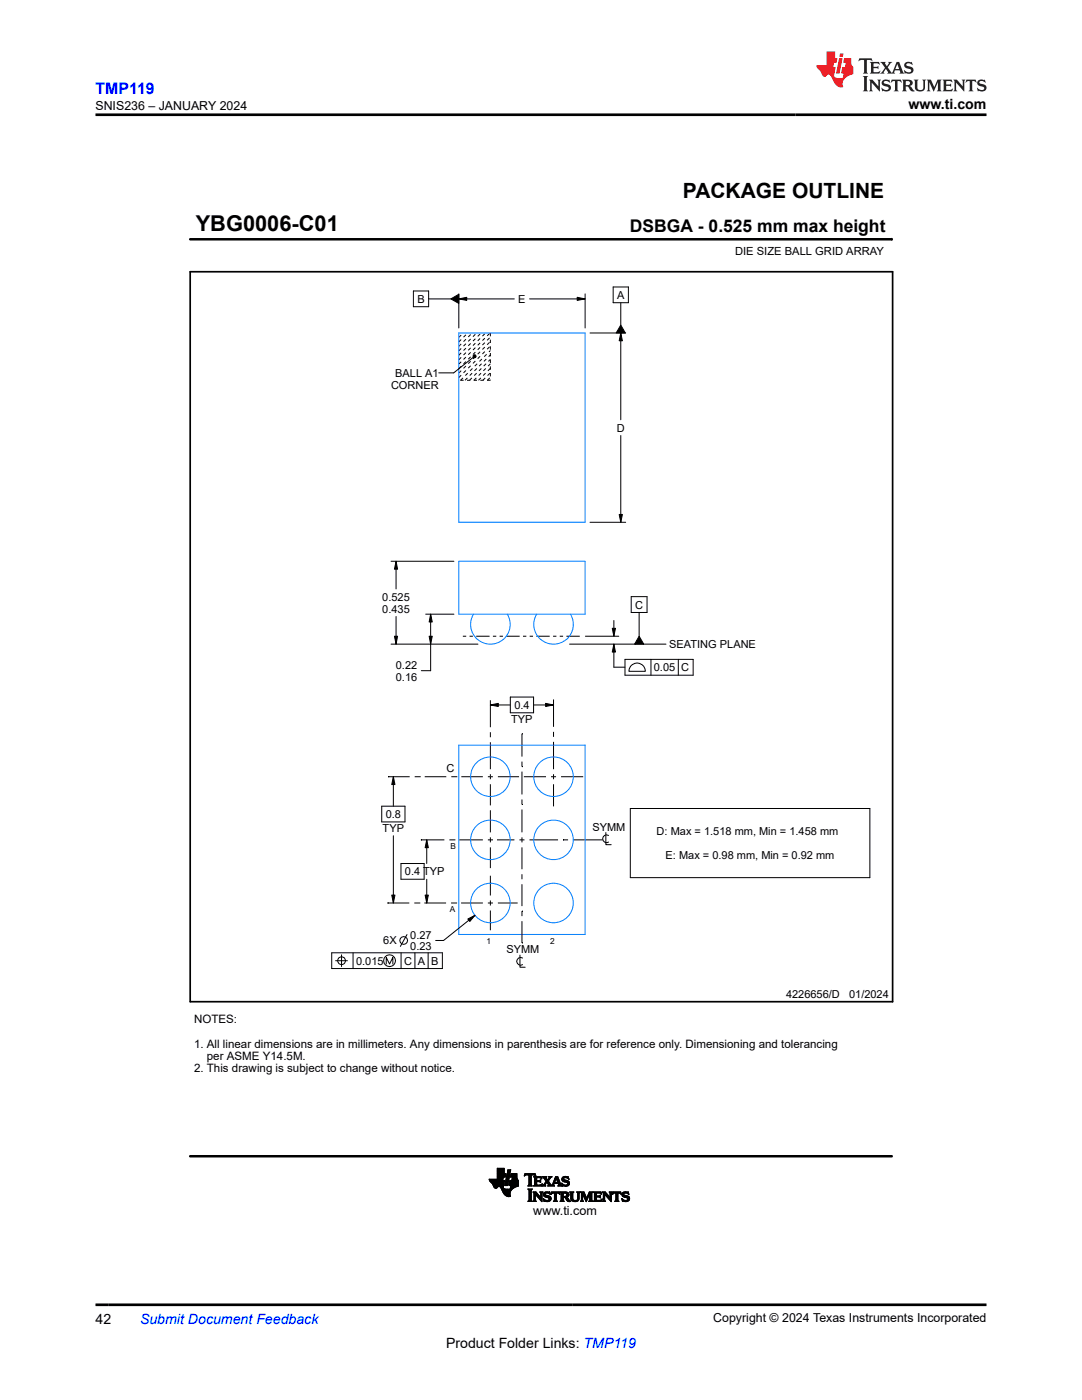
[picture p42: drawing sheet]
<svg xmlns="http://www.w3.org/2000/svg" width="216mm" height="279mm" viewBox="0 0 216 279" stroke-linecap="round" stroke-linejoin="round" font-family="sans-serif">
<defs><g id="words">
<text font-size="4.4" x="39.1" y="46.2">YBG0006-C01</text>
<text font-size="4.2" x="136.3" y="39.5">PACKAGE OUTLINE</text>
<text font-size="3.5" x="125.7" y="46.2">DSBGA - 0.525 mm max height</text>
<text font-size="3.2" fill="#00f" x="19" y="18.7">TMP119</text>
<g font-size="2.8">
<text x="181.3" y="21.8">www.ti.com</text>
<text x="19" y="264.2">42</text>
<text x="89" y="269">Product Folder Links: TMP119</text>
</g>
<text font-size="2.8" fill="#00f" x="27.9" y="264.2">Submit Document Feedback</text>
<g font-size="2.5">
<text x="19" y="21.9">SNIS236 – JANUARY 2024</text>
<text x="106.4" y="242.5">www.ti.com</text>
<text x="142.3" y="263.9">Copyright © 2024 Texas Instruments Incorporated</text>
</g>
<g font-size="2.3">
<text x="38.7" y="204.1">NOTES:</text>
<text x="38.7" y="209.1">1. All linear dimensions are in millimeters. Any dimensions in parenthesis are for reference only. Dimensioning and tolerancing</text>
<text x="38.7" y="214">2. This drawing is subject to change without notice.</text>
<text x="41.3" y="211.5">per ASME Y14.5M.</text>
</g>
<g font-size="2.2">
<text x="146.7" y="50.9">DIE SIZE BALL GRID ARRAY</text>
<text x="123.1" y="59.6">A</text>
<text x="83.3" y="60.4">B</text>
<text x="103.4" y="60.4">E</text>
<text x="78" y="77.6">CORNER</text>
<text x="78.9" y="75.2">BALL A1</text>
<text x="123.1" y="86.1">D</text>
<text x="76.3" y="119.9">0.525</text>
<text x="76.3" y="122.3">0.435</text>
<text x="126.7" y="121.4">C</text>
<text x="133.5" y="129.3">SEATING PLANE</text>
<text x="79" y="133.5">0.22</text>
<text x="79" y="135.8">0.16</text>
<text x="130.5" y="134">0.05 C</text>
<text x="102.6" y="141.5">0.4</text>
<text x="102" y="144.2">TYP</text>
<text x="89.1" y="154.1">C</text>
<text x="76.4" y="166">TYP</text>
<text x="77" y="163.2">0.8</text>
<text x="118.2" y="165.8">SYMM</text>
<text x="131" y="166.7">D: Max = 1.518 mm, Min = 1.458 mm</text>
<text x="132.8" y="171.4">E: Max = 0.98 mm, Min = 0.92 mm</text>
<text x="80.8" y="174.7">0.4 TYP</text>
<text x="76.5" y="188.5">6X</text>
<text x="81.9" y="187.3">0.27</text>
<text x="81.9" y="189.7">0.23</text>
<text x="101" y="190.3">SYMM</text>
<text x="71" y="192.5">0.015</text>
<text x="80.6" y="192.5">C</text>
<text x="83.4" y="192.5">A</text>
<text x="86" y="192.5">B</text>
<text x="156.8" y="199.1">4226656/D</text>
<text x="169.4" y="199.1">01/2024</text>
</g>
<g font-size="1.6">
<text x="89.9" y="169.5">B</text>
<text x="89.8" y="182">A</text>
<text x="97.1" y="188.4">1</text>
<text x="109.8" y="188.4">2</text>
</g>
<text font-size=".2" x="102.7" y="47.8">SCALE 13.000</text>
</g></defs>
<g fill="none" stroke="#000" stroke-width=".2">
<path d="M37.9 47.8h140.1M82.5 58.1h3v3.1h-3zM85.5 59.7h4.5M90 59.7l1.5-1v1.9zM91.5 59.7l1.6-.4v.7zM91.5 58.7v6.8M91.5 59.7h11.1M105.7 59.7h11.1M115.2 59.3l1.6 .4-1.6 .3zM116.8 58.7v6.8M122.4 57.3h3v3.1h-3zM178 47.6v.4"/>
<path d="M94.4 71l.2-.2 .3 .1 .1 .2-.1 .3h-.3l-.2-.2zM94.4 71.3l-3.9 3.1h-3M117.7 66.5h7.2M123.9 66.5l.3 1.5h-.6zM123.9 60.4v4.5M123.9 66.5v17.3M123.9 64.9l.9 1.6h-1.8zM123.9 86.9v17.3M78 112h12.6M79 112v5.5M79 112l.3 1.6h-.6zM117.7 104.2h7.2"/>
<path d="M123.6 102.7h.6l-.3 1.5zM126 119.1h3.1v3.1h-3.1zM78 128.6h17.4M78.7 127h.6l-.3 1.6zM79 123v5.6M84.9 122.6h5.7M85.6 127h.6l-.3 1.6zM85.9 122.6v11.3h-1.8M85.9 122.6l.3 1.5h-.6zM97.8 139.8v5.3M101.8 139.1h4.7v3.2h-4.7zM110.4 139.6v5.5"/>
<path d="M113.7 128.6h19.2M116.8 127h6.7M122.2 125.4h.6l-.3 1.6zM122.5 128.6l.3 1.5h-.6zM122.5 128.6v4.6h2.2M122.5 123.8v3.2M124.7 131.6h13.6v3.2h-13.6zM125.8 133a1.65 1.65 0 0 1 1.8-.6 1.65 1.65 0 0 1 1.2 1.6h-3.3zM127.5 122.2v4.8M127.5 127l1 1.6h-1.9zM129.9 131.6v3.2M135.4 131.6v3.2"/>
<path d="M77.4 155h.1M77.4 155h4.3M78.5 155v5.9M78.5 155l.3 1.6h-.6zM82.7 155h1M83.7 155h.1M84.7 155h4.3M90 155h1M91 155h.1M92 155h4.3M97.3 155h1M97.8 140.7l1.6-.3v.6z"/>
<path d="M97.8 146.1v1M97.8 148.1v5.4M97.8 154.5v1M97.8 156.5v4.2M97.8 140.7h4M99.3 155h4.3M104.1 153h.1M104.1 146.4h.1M104.1 146.4v4.6M104.1 152v1M104.1 154v4.6M104.1 159.6v1"/>
<path d="M104.5 155h4.4M106.5 140.7h3.9M108.9 140.4l1.5 .3-1.5 .3zM109.9 155h1M110.4 146.1v1M110.4 148.1v5.4M110.4 154.5v1M110.4 156.5v4.4M111.9 155h4.5M76.2 160.9h4.6v3.1h-4.6zM78.2 178.6h.6l-.3 1.6zM78.5 166.8v13.4"/>
<path d="M80 172.3h4.6v3.2h-4.6zM84 167.6h.1M84 167.6h4.7M84.8 178.6h.7l-.4 1.6zM85.1 167.6v4.7M85.1 175.5v4.7M85.1 167.6l.4 1.6h-.7zM89.7 167.6h1M90.7 167.6h.1M91.7 167.6h4.6M97.3 167.6h1.1M97.8 161.7v4.4"/>
<path d="M97.8 167.1v1M97.8 169.1v4.2M97.8 174.8v3.9M97.8 179.7v1M99.2 167.6h3.4M103.6 167.6h1M104.1 160.6h.1M104.1 161.6v4.5M104.1 167.1v1M104.1 169.1v4.4M104.1 174.5v1M104.1 176.5v4.3"/>
<path d="M105.6 167.6h5.7M112.3 167.6h.1M112.3 167.6h1M114.4 167.6h5.7M120.1 167.6h.1M120.9 166.2v2.4h1.1M121.4 166.7a.77 .77 0 0 0-1.1 .7 .77 .77 0 0 0 1.1 .7M125.8 161.4h47.8v13.8h-47.8zM66.2 190.2h22.1v3.1h-22.1zM67 191.7h2.3M68.1 190.6v2.3M70.4 190.2v3.1"/>
<path d="M77.1 192.4v-1.3l.6 1.3 .7-1.3v1.3M77.3 180.2h.1M77.3 180.2h4.4M80 190.2v3.1M81.2 186.5l-1.3 2.4M82.7 180.2h1M82.8 190.2v3.1M83.7 180.2h.1M84.7 180.2h4.3M85.4 190.2v3.1M90 180.2h1M91 180.2h.1"/>
<path d="M92 180.2h4.3M93.3 183.4l1.5-.7-1.1 1.2zM94.8 182.7l-6.3 5h-1.6M97.3 180.2h1M97.8 181.7v4M99.3 180.2h4M103.7 190.6v2.4h1.1M104.1 181.8h.1M104.1 188.2h.1M104.1 181.8v1M104.1 183.8v4.4M104.3 191.2a.77 .77 0 0 0-1.2 .7 .77 .77 0 0 0 1.2 .6"/>
<path d="M97.6 235.4h2.7M97.6 235.5h2.7M97.7 235.6h2.6M97.7 235.6h3M97.7 235.7h3M97.8 235.8h2.8M97.9 235.9h2.7M98 236h2.6M98.1 236.1h2.5M98.2 236.2h2.4M98.2 236.3h2.3M98.3 236.3h2.2"/>
<path d="M98.3 236.4h2.2M98.4 236.4h2.1M98.4 236.5h2.1M98.4 236.6h2.1M98.5 236.7h2M98.5 236.8h1.9M98.5 236.8h.9M98.5 236.9h.8M98.6 236.9h.7M98.6 237h.6M98.7 237.1h.4M98.8 237.1h.2"/>
<path d="M99.2 235.3h1.1M99.2 235.2h1.2M99.2 235.1h1.2M99.2 235h1.2M99.2 234.2h1.7l-.1 .7h-1.6M99.2 234.9h1.6M99.2 234.8h1.6M99.2 234.7h1.7M99.2 234.6h1.7M99.2 234.5h1.7M99.2 234.4h1.7M99.2 234.3h1.7"/>
<path d="M99.2 234.1h1.4M99.2 234h1.4M99.2 233.9h1.4M99.2 233.8h1.4M99.2 233.7h1.4M99.2 233.6h1.4M99.2 233.5h1.4M99.2 233.4h1.4M99.2 233.3h1.4M99.2 233.2h1.4M99.7 236.8h.7M99.8 236.9h.6"/>
<path d="M99.9 237h.5M99.9 237.1h.5M100 237.1h.5M100 237.2h.5M100 237.3h.6M100.1 237.3h.9M100.1 237.4h2M100.2 237.5h1.8M100.2 237.6h1.8M100.2 237.6h1.7M100.2 237.7h1.7M100.3 237.8h1.6"/>
<path d="M100.3 237.8h1.5M100.3 235.4l-2.7-.1 1 1.7 .4 .2 .4-.4h.3l1.1 1.7 .6 .3 .5-.1M100.3 237.9h1.5M100.4 237.9h1.4M100.4 238h1.4M100.4 234.9l-.1 .7h.4l-.2 1M100.4 238.1h1.4M100.5 238.1h1.3M100.5 236.6l-.1 .5 .2 .2h1.6M100.5 238.2h1.2M100.6 238.3h1.2M100.6 234.2v-1h-1.4v2.1"/>
<path d="M100.7 238.4h1.1M100.7 236.6h.6M100.7 236.5h.6M100.8 236.4h.5M100.8 238.5h1M100.8 236.3h.5M100.8 236.2h.6M100.8 236.1h.6M100.8 236h.6M100.9 238.6h.9M100.9 235.9h.5M100.9 235.8h.5"/>
<path d="M100.9 235.7h.6M100.9 235.6h.6M100.9 235.5h.6M101 235.4h.5M101 235.3h.5M101 235.2h.6M101 235.1h.6M101 238.7h.8M101 235h.6M101.1 234.9h.5M101.1 234.8h.5M101.1 234.7h.6"/>
<path d="M101.1 234.6h.6M101.1 234.5h.6M101.2 234.4h.5M101.2 238.8h.6M101.2 234.3h.5M101.2 234.2h.5l-.4 2.4h-.6zM101.2 233.9h.6M101.3 233.9h.5M101.3 233.8h.5M101.3 233.7h.5M101.3 233.6h.6M101.3 233.5h.6l-.1 .5h-.6z"/>
<path d="M101.3 233.5h.6M101.5 238.8h.1M101.5 236.5h1.9M101.5 236.4h1.9M101.6 236.3v.3h.3l-.1 .7M101.6 236.6h1.8M101.6 236.4h1.8M101.6 236.3h1.8M101.6 236.2h1.8M101.6 236.1h1.8M101.6 236h1.8M101.6 235.9h1.8"/>
<path d="M101.7 235.9h1.7M101.7 235.8h1.7M101.7 235.7h1.7M101.7 235.6h1.7M101.7 238.2l.2 .5M101.8 237.3h.5M101.8 237.2h.6M101.8 237.1h.7M101.8 237h.9M101.8 236.9h1M101.9 236.9h1M101.9 234.9h1.2"/>
<path d="M101.9 234.8h1.2M101.9 236.8h1.2M101.9 236.8h1.4M101.9 236.7h1.5M101.9 234.7h1.2M101.9 234.6h1.2M101.9 236.6h1.5M101.9 234.5h1.2M101.9 234.4h1.2M102 234.4h1.1M102 234.3h1.1M102 234.2h1.1v.7h-1.3z"/>
<path d="M102.1 235.6h1.3M102.1 235.5h1.2M102.1 235.4h1.2M102.2 235.4h1M102.2 235.3h1M102.2 235.2h1M102.2 235.1h.9M102.2 234.9l-.1 .7h-.4l-.1 .7M102.2 235h.9M102.4 237.2l-.5 .5-.1 .5M103.1 234.9l.3 .7v1.1M103.5 236.7l-1.1 .5"/>
<path d="M104.6 234.7l.4-.2h.5v1.9M104.6 234.7l.1-.5h2.1l.1 .5-.4-.2-.5 .1v1.8M104.6 234.6h.1M104.6 234.5h.2M104.7 234.5h2.1M104.7 234.4h2.1M104.7 234.3h2.1M105.3 239.8h.9M105.3 236.7h.9M105.4 237.4h.8M105.5 239.7h.6M105.5 236.6h.5"/>
<path d="M105.5 237.5h.5M105.5 236.5h.5M105.5 234.5h.5M105.5 236.4l-.2 .3M105.5 239.6h.5M105.5 236.4h.5M105.5 236.3h.5M105.5 236.2h.5M105.5 236.1h.5M105.5 236h.5M105.5 235.9h.5M105.5 235.8h.5"/>
<path d="M105.5 235.7h.5M105.5 235.6h.5M105.5 235.5h.5M105.5 235.4h.5M105.5 235.3h.5M105.5 235.2h.5M105.5 235.1h.5M105.5 235h.5M105.5 234.9h.5M105.5 234.8h.5M105.5 234.7h.5M105.5 234.6h.5"/>
<path d="M105.6 239.5l-.3 .3h.9l-.2-.3M105.6 239.5v-2l-.3-.2h.9l-.2 .2v2M105.6 239.5h.4M105.6 239.4h.4M105.6 239.3h.4M105.6 239.2h.4M105.6 239.1h.4M105.6 239h.4M105.6 238.9h.4M105.6 238.8h.4M105.6 238.7h.4M105.6 238.6h.4"/>
<path d="M105.6 238.5h.4M105.6 238.4h.4M105.6 238.3h.4M105.6 238.2h.4M105.6 238.1h.4M105.6 238h.4M105.6 237.9h.4M105.6 237.8h.4M105.6 237.7h.4M105.6 237.6h.4M105.6 237.5h.4M106 236.4l.2 .3"/>
<path d="M106.4 239.8h.6M106.4 237.9h.5M106.4 238h.6M106.5 236.7h1.6M106.5 239.7h.4M106.5 238.1h.6M106.5 239.5l-.1 .3h.6l-.2-.3M106.5 239.6h.3M106.5 239.5h.3M106.5 239.4h.3M106.5 239.3h.3M106.5 239.2h.3"/>
<path d="M106.5 239.1h.3M106.5 239h.3M106.5 238.9h.3M106.5 238.8h.3M106.5 238.7h.3M106.5 238.6h.3M106.5 238.5h.3M106.5 238.4h.3M106.5 238.3h.8M106.5 238.3h.7M106.5 238.2h.7M106.5 234.9h1.5"/>
<path d="M106.6 236.6h1.5M106.6 235h1.4M106.7 236.4l-.2 .3M106.7 235.6h1l.2-.1v.5l-.2-.2-1 .1M106.7 236.5h.4M106.7 236.4h.4M106.7 236.3h.4M106.7 236.2h.4M106.7 236.1h.4M106.7 236h.4M106.7 235.8h1.2M106.7 235.7h1.2"/>
<path d="M106.7 235.5h.4M106.7 235.4h.4M106.7 235.3h.4M106.7 235.2h.4M106.7 235.1h.4M106.7 234.5h.2M106.8 238.4h.1M106.8 238.4l1.4 1.4-.1-1.7 .2-.2h-.6l.2 .3v.8M106.8 234.6h.1M106.8 238.4v1.1M106.9 238.4h.5M106.9 238.5h.6"/>
<path d="M107 238.6h.6M107.1 235.2l.1-.2h.5l.4 .3M107.1 235.8v.7h.8l.3-.3-.1 .5h-1.6M107.1 235.2v.4M107.1 238.7h.5M107.2 238.8h.5M107.2 238.9h.6M107.3 239h.9M107.4 239h.8M107.5 239.1h.7M107.6 239.2h.6M107.6 239.3h.6"/>
<path d="M107.7 235.6h.2M107.7 239.4h.5M107.7 237.9h.6M107.7 235.9h.2M107.8 239.5h.4M107.8 236.5h.3M107.8 235.5h.1M107.8 236h.1M107.8 235.1h.3M107.8 238h.4M107.9 239.6h.3M107.9 239l-1-1.1h-.5l.2 .2-.1 1.4"/>
<path d="M107.9 239h.1M107.9 238.1h.3M107.9 238.9h.3M107.9 238.8h.3M107.9 238.7h.3M107.9 238.6h.3M107.9 238.5h.3M107.9 238.4h.3M107.9 238.3h.3M107.9 238.2h.3M108 239.7h.2M108 235.2h.1"/>
<path d="M108 236.4h.2M108 239.8h.2M108.1 235.3h.1M108.1 235.3l-.1-.5h-1.5l.2 .2v1.4M108.1 236.3h.1M108.2 236.7h.7M108.3 234.9h.7M108.4 236.6h.4M108.4 239.3h.2M108.4 235h.6M108.4 238.4l.2 .4 .9 .3 .1 .2M108.4 239.4h.3"/>
<path d="M108.4 238.4h.4M108.5 238.5h.4M108.5 238.3h.3M108.5 236.5h.3M108.5 239.5h.3M108.5 238.6h.8M108.5 235.1h.5M108.5 239.6h.6M108.5 238.2h.4M108.5 239.7h1.3M108.5 238.7h1.1M108.5 239.8h.2"/>
<path d="M108.5 236.4h.3M108.5 235.2h.5M108.6 238.1h1.2M108.6 238.8h1.2M108.6 236.3h.3M108.6 235.3h.5M108.7 238h1M108.7 236.2h.2M108.7 235.3h.5M108.7 236.1h.3M108.7 238.9h1.2M108.7 235.4h.5"/>
<path d="M108.8 236h.2M108.8 238.3l.1 .2 .9 .3 .2 .4M108.8 238.3l.1-.2h.4l.5 .3M108.8 235.5h.8M108.8 239.8h.8M108.8 237.9h.6M108.8 236h.8M108.9 235.6h.6M108.9 235.9h.6M108.9 235.7h.5M109 235.8l-.5 .6-.3 .3M109 235.8h.5"/>
<path d="M109 239h.9M109.2 236h.5M109.2 236.1h.5M109.3 239.6h.6M109.3 236.2h.5M109.3 236.7h1.3M109.3 236.7l.2-.2-.4-.6-.3 .6 .1 .2M109.4 236.3h.4M109.4 235.4h.2M109.4 239h.6M109.4 235.7l.8-.9h-.7l.1 .2-.3 .5-.3-.5 .1-.2h-.9l.8 1M109.4 236.4h.5"/>
<path d="M109.4 235.3h.3M109.4 235.7l.5 .7M109.5 238.2h.3M109.5 236.6h.6M109.5 236.5h.5M109.5 235.3h.2M109.5 239.5h.4M109.5 239.1h.5M109.5 235.2h.3M109.6 234.9h.5M109.6 239.4h.4M109.6 235.1h.3"/>
<path d="M109.6 239.3h.4M109.6 239.2h.4M109.6 238.3h.2M109.6 237.9h.1M109.6 235h.3M109.7 238.3h.1M109.8 238.4l-.1-.5h-.8l-.4 .2-.1 .3M109.9 236.4l.2 .2 .1-.1 .7-1.7h.4l.6 1.7 .2 .2M109.9 238.3h.1M109.9 238.4l.2-.5h1.5l.2 .5M110 239.2l-.2 .5-.6 .1h-.6l-.2-.6 .7 .4 .4-.1 .1-.2M110 238.3h.1"/>
<path d="M110 238.2h.2M110 238.1h1.7M110.1 238h1.5M110.1 237.9h1.5M110.1 236.6h.4M110.2 236.5h.3M110.3 236.4h.2M110.3 236.3h.2M110.3 236.2h1.5M110.4 236.1h1.4M110.4 236h1.4M110.4 236h1.3"/>
<path d="M110.4 239.8h.8M110.5 235.9h.2M110.5 235.8h.3M110.5 236.4v.2l.1 .1M110.5 235.7h.3M110.6 235.6h.2M110.6 239.7h.5M110.6 235.5h.3M110.6 236.2l-.1 .2M110.6 238.2v-.1h-.3l-.4 .3M110.6 239.6h.4M110.6 239.5h.4"/>
<path d="M110.6 239.4h.4M110.6 239.3h.4M110.6 239.2h.4M110.6 239.1h.4M110.6 239h.4M110.6 238.9h.4M110.6 238.8h.4M110.6 238.7h.4M110.6 238.6h.4M110.6 238.5h.4M110.6 238.4h.4M110.6 238.3h.4"/>
<path d="M110.6 238.2h.4M110.6 235.4h.3M110.6 238.2v1.3M110.6 239.5l-.2 .3h.8l-.2-.3M110.7 235.3h.2M110.7 236l.3-.9 .3 .9M110.7 235.3h.3M110.7 235.2h.7M110.8 235.1h.6M110.8 235h.6M110.8 234.9h.5M111 238.2l.1-.1h.3l.4 .3"/>
<path d="M111 235.3h.5M111 238.2v1.3M111.1 235.3h.4M111.1 235.4h.4M111.1 235.5h.5M111.2 235.6h.4M111.2 235.7h.4M111.2 235.8h.5M111.3 235.9h.4M111.3 236.7h.8M111.4 236.2l.1 .2M111.4 236.3h.5"/>
<path d="M111.5 236.4l-.2 .3M111.5 236.4h.4M111.5 238.2h.2M111.5 236.6h.5M111.5 236.5h.4M111.6 238.3h.1M111.7 238.3h.1M111.8 239.8h.8M111.8 237.9h1.2M111.9 238h1.4M111.9 239.7h.5M112 239.6h.4"/>
<path d="M112 238.1h1.4M112 239.5h.4M112 239.4h.4M112 239.3h.4M112 239.2h.4M112 239.1h.4M112 239h.4M112 239h1.1M112 238.9h1.2M112 238.8h1.4M112 238.7h.4M112 238.6h.4"/>
<path d="M112 238.5h.4M112 238.4h.4M112 238.3h.4M112 238.2h.4M112 239.5l-.2 .3h.8l-.2-.3M112.1 236.2l.7 .3h.4l.1-.3M112.1 236.2l.1 .5 .6 .1 .6-.2 .2-.4M112.1 236.2h.1M112.1 236.1h.1M112.1 236.3h.2M112.1 235.4h.5M112.1 235.3h.4"/>
<path d="M112.1 235.4l.2 .4 .8 .2 .2 .2M112.1 236.4h.3M112.1 235.5h.7M112.2 236.5h.4M112.2 235.2h.3M112.2 236.6h1.3M112.2 235.6h1M112.2 236.7h.1M112.2 235.1h.4M112.2 235.7h1.2M112.3 235h1.1M112.4 235.8h1.1"/>
<path d="M112.4 234.9h1M112.4 238.3v.5M112.4 238.3v-.2h.5l.2 .3M112.4 236.7h.9M112.5 235.3l.1 .2 .9 .2 .1 .5M112.5 235.3l.1-.2 .4-.1 .5 .3M112.6 235.9h1M112.6 234.8h.4M112.8 236.8h.2M112.8 239h.5M112.9 239.1h.4M112.9 239.2h.5"/>
<path d="M113 239.3h.5M113 238.2h.5M113 236h.6M113 238.7h.5M113 239.4l.4 .4h.5M113 239.4h.5M113 239.4l-.2-.4h-.4v.5M113 238.9l.4 .3M113 238.9h.1M113 239.5h.6M113.1 238.6h.4M113.1 238.3h.4"/>
<path d="M113.1 238.5h.4M113.1 236.5h.4M113.1 235.1h.4M113.1 239.6h.5M113.1 238.4h.4M113.1 238.4l-.1 .3-.3 .1M113.2 239.7h.5M113.2 236h.4M113.2 236.4h.4M113.3 236.3h.3M113.3 236.1h.3M113.3 235.2h.2"/>
<path d="M113.3 236.2h.3M113.3 239.8h.6M113.4 235.3h.1M113.4 239.2l.5 .6M113.5 235.3h.1M113.5 235.3l-.1-.5h-.7l-.4 .1-.2 .5M113.5 238.4l-.1 .3-.4 .2M113.5 238.4l-.1-.3-.3-.2h-1.3l.2 .2v1.4M113.7 237.9h.8M113.8 238h.6M113.9 238.1h.4M113.9 239.2h.4"/>
<path d="M113.9 239.1h.4M113.9 239h.4M113.9 238.9h.4M113.9 238.8h.4M113.9 238.7h.4M113.9 238.6h.4M113.9 238.5h.4M113.9 238.4h.4M113.9 238.3h.4M113.9 238.2h.4M113.9 239.3h.4M113.9 239.4h.5"/>
<path d="M114 239.5h.4M114 239.6h.7M114.1 239.7h1.3M114.3 239.1v-1l.2-.2h-.8l.2 .2v1.1M114.3 239.8h.9M115 239.6h.4M115.1 237.9h.6M115.2 239.5h.3M115.2 238h.4M115.2 239.4h.3M115.3 239.3h.2M115.3 238.1h.3"/>
<path d="M115.3 239.1l-.2 .4-.3 .1-.3-.1-.2-.4M115.3 239.1v-1l-.2-.2h.6l-.2 .2 .1 1M115.3 239.2h.3M115.3 239.1h.3M115.3 239h.3M115.3 238.9h.3M115.3 238.8h.3M115.3 238.7h.3M115.3 238.6h.3M115.3 238.5h.3M115.3 238.4h.3M115.3 238.3h.3"/>
<path d="M115.3 238.2h.3M115.6 239.1l-.2 .5-.5 .2-.7-.1-.3-.5M115.8 239.8h.6M115.8 237.9h.7M116 239.7h.3M116 238h.6M116 239.5v-1.4l-.2-.2h.7l.6 1.2 .5-1.2h.7l-.2 .2v1.4M116 239.6h.3M116 239.5h.3M116 239.4h.3M116 239.3h.3M116 239.2h.3"/>
<path d="M116 239.1h.3M116 239h.3M116 238.9h.3M116 238.8h.3M116 238.7h.3M116 238.6h.3M116 238.5h.3M116 238.4h.3M116 238.3h.7M116 238.2h.7M116 238.1h.6M116 239.5l-.2 .3h.6l-.1-.3"/>
<path d="M116.3 239.5v-1.2l.7 1.5 .7-1.5v1.2M116.3 238.4h.5M116.4 238.5h.4M116.4 238.6h.4M116.5 238.7h.4M116.5 238.8h.4M116.5 238.9h.5M116.6 239h.4M116.6 239.1h.7M116.7 239.2h.6M116.7 239.3h.5M116.8 239.4h.4"/>
<path d="M116.8 239.5h.4M116.8 239.6h.3M116.9 239.7h.2M116.9 239.8h.1M117.1 239h.2M117.1 239h.3M117.2 238.9h.2M117.2 238.8h.3M117.3 238.7h.2M117.3 238.6h.2M117.3 238.5h.3M117.4 238.4h.2"/>
<path d="M117.4 238.3h.7M117.5 238.2h.6M117.5 239.8h.8M117.5 238.1h.6M117.6 238h.6M117.6 237.9h.7M117.6 239.7h.5M117.7 239.6h.4M117.7 239.5l-.2 .3h.8l-.2-.3M117.7 239.5h.4M117.7 239.4h.4M117.7 239.3h.4"/>
<path d="M117.7 239.2h.4M117.7 239.1h.4M117.7 239h.4M117.7 238.9h.4M117.7 238.8h.4M117.7 238.7h.4M117.7 238.6h.4M117.7 238.5h.4M117.7 238.4h.4M118.4 239.8h1.6M118.4 237.9h1.5M118.5 238h1.5"/>
<path d="M118.6 239.7h1.4M118.6 239.6h1.5M118.6 238.1h1.4M118.6 239.5h.4M118.6 239.4h.4M118.6 239.3h.4M118.6 239.2h.4M118.6 239.1h.4M118.6 239h.4M118.6 238.9h1.2M118.6 238.8h1.2M118.6 238.7h1.2"/>
<path d="M118.6 238.6h.4M118.6 238.5h.4M118.6 238.4h.4M118.6 238.3h.4M118.6 238.2h.4M119 238.2l.1-.1h.5l.4 .2M119 238.2v.5M119.5 238.7l.3-.2v.5l-.2-.1h-.6v.6l.7 .1 .4-.3M119.7 239h.1M119.7 238.6h.1M119.8 238.2h.2M119.9 239.5h.2"/>
<path d="M119.9 238.3h.2M120 238.3l-.1-.4h-1.5l.2 .2v1.4M120 238.3h.1M120 239.4h.1M120.1 239.3h.1M120.1 239.3l-.1 .5h-1.6l.2-.3M120.2 239.8h.6M120.2 237.9h.6M120.3 238h.6M120.3 239.7h.4M120.4 238.1h.5M120.4 239.5l-.2 .3h.6l-.1-.3"/>
<path d="M120.4 239.6h.3M120.4 239.5h.3M120.4 239.4h.3M120.4 239.3h.3M120.4 239.2h.3M120.4 239.1h.3M120.4 239h.3M120.4 238.9h.3M120.4 238.8h.3M120.4 238.7h.3M120.4 238.6h.3M120.4 238.5h.3"/>
<path d="M120.4 238.4h.3M120.4 238.3h.8M120.4 238.3h.7M120.4 238.2h.6M120.7 238.4h.1M120.7 238.4l1.3 1.4v-1.7l.2-.2h-.6l.1 .2v.9M120.7 238.4v1.1M120.7 238.4h.6M120.8 238.5h.5M120.9 238.6h.5M120.9 238.7h.6M121 238.8h.6"/>
<path d="M121.1 238.9h.5M121.2 239h.8M121.3 239h.7M121.3 239.1h.7M121.4 239.2h.6M121.5 239.3h.5M121.6 239.4h.4M121.6 237.9h.6M121.6 239.5h.4M121.7 238h.4M121.7 239.6h.3M121.7 239h.1"/>
<path d="M121.7 239l-.9-1.1h-.6l.2 .2v1.4M121.7 238.9h.3M121.7 238.8h.3M121.7 238.7h.3M121.7 238.6h.3M121.7 238.5h.3M121.7 238.4h.3M121.7 238.3h.3M121.7 238.2h.3M121.7 238.1h.3M121.8 239.7h.2M121.9 239.8h.1"/>
<path d="M122.2 238.4l.1-.5h1.6l.1 .5M122.2 238.3h.1M122.2 238.3h.2M122.3 238.2h.2M122.3 238.1h1.6M122.3 238h1.6M122.3 237.9h1.6M122.7 239.8h.8M122.8 239.7h.5M122.9 239.6h.4M122.9 238.2h.4M122.9 239.5l-.2 .3h.8l-.2-.3"/>
<path d="M122.9 238.2l-.1-.1h-.3l-.3 .3M122.9 239.5h.4M122.9 239.4h.4M122.9 239.3h.4M122.9 239.2h.4M122.9 239.1h.4M122.9 239h.4M122.9 238.9h.4M122.9 238.8h.4M122.9 238.7h.4M122.9 238.6h.4M122.9 238.5h.4"/>
<path d="M122.9 238.4h.4M122.9 238.3h.4M122.9 238.2v1.3M123.3 238.2v1.3M123.3 238.2l.1-.1h.3l.3 .3M123.7 238.2h.2M123.8 238.3h.2M123.9 238.3h.1M124.1 239.3h.1M124.1 238.4l.2 .4 .8 .2 .2 .3M124.1 239.4h.2M124.1 238.5h.5"/>
<path d="M124.1 238.4h.4M124.1 238.3h.4M124.1 239.5h.4M124.1 238.6h.8M124.2 239.6h.6M124.2 239.7h1.2M124.2 238.7h1.1M124.2 238.2h.3M124.2 239.8h.1M124.2 238.1h1.2M124.3 238.8h1.1M124.3 238h1.1"/>
<path d="M124.4 238.9h1.1M124.5 238.3l.1 .2 .9 .3 .1 .4M124.5 238.3l.1-.2h.4l.5 .3M124.5 239.8h.8M124.5 237.9h.6M124.7 239h.9M125 239.6h.5M125 239h.6M125.1 238.2h.4M125.2 239.5h.4M125.2 239.1h.4M125.3 239.4h.3"/>
<path d="M125.3 239.3h.3M125.3 239.2h.3M125.3 237.9h.1M125.3 238.3h.2M125.4 238.3h.1M125.5 238.4l-.1-.5h-.8l-.4 .2-.1 .3M125.6 239.2l-.2 .5-.5 .1h-.7l-.1-.6 .6 .4 .5-.1 .1-.2"/>
<circle cx="68.2" cy="191.7" r=".79"/>
<circle cx="77.7" cy="191.7" r="1.17"/>
<circle cx="80.5" cy="187.7" r=".77"/>
</g>
<g fill="#000">
<path d="M90 59.7l1.5-1v1.9zM91.5 59.7l1.6-.4v.7zM115.2 59.3l1.6 .4-1.6 .3zM94.4 71l.2-.2 .3 .1 .1 .2-.1 .3h-.3l-.2-.2zM123.9 66.5l.3 1.5h-.6zM123.9 64.9l.9 1.6h-1.8zM79 112l.3 1.6h-.6zM123.6 102.7h.6l-.3 1.5zM78.7 127h.6l-.3 1.6zM85.9 122.6l.3 1.5h-.6zM85.6 127h.6l-.3 1.6zM122.2 125.4h.6l-.3 1.6z"/>
<path d="M122.5 128.6l.3 1.5h-.6zM127.5 127l1 1.6h-1.9zM78.5 155l.3 1.6h-.6zM97.8 140.7l1.6-.3v.6zM108.9 140.4l1.5 .3-1.5 .3zM85.1 167.6l.4 1.6h-.7zM78.2 178.6h.6l-.3 1.6zM84.8 178.6h.7l-.4 1.6zM93.3 183.4l1.5-.7-1.1 1.2z"/>
</g>
<path d="M37.9 54.2h140.2v145.7h-140.2z" fill="none" stroke="#000" stroke-width=".34"/>
<path d="M37.9 47.8h140.1M37.9 230.8h140.1" fill="none" stroke="#000" stroke-width=".5"/>
<g fill="none" stroke="#000" stroke-width=".2" stroke-dasharray=".7 .7" stroke-linecap="butt">
<path d="M91.5 67.3l.9-.8M91.5 68.2l1.8-1.7M91.5 69.1l2.7-2.6M91.5 70l3.6-3.5M91.5 70.9l4.5-4.4M91.5 71.8l5.4-5.3M91.5 72.7l6.3-6.2M91.5 73.6l6.3-6.3M91.5 74.5l6.3-6.3M91.5 75.4l6.3-6.3M91.9 75.9l5.9-5.9M92.8 75.9l5-5.1"/>
<path d="M93.7 75.9l4.1-4.2M94.6 75.9l3.2-3.3M95.5 75.9l2.3-2.4M96.3 75.9l1.5-1.5M97.2 75.9l.6-.6M97.8 66.5v9.4M97.8 75.9h-6.3"/>
</g>
<g fill="none" stroke="#0080ff" stroke-width=".2">
<path d="M91.5 66.5h25.3v37.7h-25.3zM91.5 112h25.3v10.6h-25.3zM94.5 122.6a3.9 3.9 0 0 0 .8 5M101.2 122.6a3.9 3.9 0 0 1-.8 5 3.9 3.9 0 0 1-5.1 0M107.1 122.6a3.9 3.9 0 0 0 .8 5 3.9 3.9 0 0 0 5.1 0M113.8 122.6a4 4 0 0 1-.8 5M91.5 148.7h25.3v37.8h-25.3z"/>
<circle cx="97.8" cy="155" r="3.9"/>
<circle cx="110.4" cy="155" r="3.9"/>
<circle cx="97.8" cy="167.6" r="3.9"/>
<circle cx="110.4" cy="167.6" r="3.9"/>
<circle cx="97.8" cy="180.2" r="3.9"/>
<circle cx="110.4" cy="180.2" r="3.9"/>
</g>
<path d="M115.7 127h-23.4" fill="none" stroke="#000" stroke-width=".2" stroke-dasharray="2.7 .7 .7 .7 .7 .7" stroke-linecap="butt"/>
<path d="M171.5 11.6l-.2 .6 .5-.2h.6v.1v2.2l-.2 .4h1l-.2-.4v-2.2v-.1h.5l.5 .2-.1-.6zM173.6 12.4l.2 .3v1.6l-.2 .4h1.9l.1-.6a1.08 1.08 0 0 1-1.3 .2v-.7h.6l.4 .2v-.7l-.4 .2h-.6v-.5l.2-.2a1 1 0 0 1 1 .3l-.1-.5zM175.7 12.4l.9 1.1-1 1.2h.9l-.2-.2 .5-.8 .4 .8-.2 .2h1.6l-.2-.2 .2-.5h.9l.1 .5-.1 .2h.9l-.2-.4-.8-1.9h-.5l-.9 2.1-.9-1.1 .9-1h-.8l.2 .2-.4 .6-.4-.6 .2-.2zM179 12.8l.4 1h-.7zM180.7 12.5a.65 .65 0 0 0-.2 .7 .65 .65 0 0 0 .6 .5l.6 .1 .1 .3a.79 .79 0 0 1-.7 .4 .79 .79 0 0 1-.7-.5l.1 .7 .2-.1a.93 .93 0 0 0 1.1 0 .93 .93 0 0 0 .4-.9 1.46 1.46 0 0 0-1.2-.6l-.1-.3a1.09 1.09 0 0 1 1.2 .2l-.2-.6-.1 .1-.5-.2zM172.2 15.2l.2 .4v2.2l-.2 .4h1l-.2-.4v-2.2l.2-.4zM173.4 15.9l.2 .4v1.5l-.2 .4h.8l-.3-.4 .1-1.3 1.6 1.8v-2l.2-.4h-.7l.1 .2 .1 1.1-1.2-1.3zM176.2 16a.65 .65 0 0 0-.2 .8 .65 .65 0 0 0 .6 .4l.6 .2 .1 .2a.79 .79 0 0 1-.7 .4 .79 .79 0 0 1-.7-.5l.1 .7 .2-.1a.93 .93 0 0 0 1.1 .1 .93 .93 0 0 0 .4-1 1.46 1.46 0 0 0-1.2-.5l-.1-.4a1.09 1.09 0 0 1 1.2 .2l-.1-.6-.2 .1-.5-.1zM177.9 15.9l-.1 .6a.63 .63 0 0 1 .8-.3v1.6l-.3 .4h1l-.2-.4v-1.6a.66 .66 0 0 1 .8 .3l-.1-.6zM180 15.9l.2 .4v1.5l-.2 .4h1l-.2-.2-.1-.7h.5l.1 .2a.79 .79 0 0 0 1.2 .6l-1-.9a.61 .61 0 0 0 .6-.6 .61 .61 0 0 0-.5-.7zM180.8 16.2h.1a.47 .47 0 0 1 .5 .1 .47 .47 0 0 1 .1 .5l-.1 .1-.7 .1zM182.3 15.9l.2 .2a2.27 2.27 0 0 0 .4 2 1.04 1.04 0 0 0 1.7-.7v-1.3l.2-.2h-.8l.2 .4v1.1a.6 .6 0 0 1-.6 .6 .6 .6 0 0 1-.6-.6v-1.1l.3-.4zM184.9 15.9l.2 .4v1.5l-.2 .4h.8l-.3-.4v-1.4l.9 1.9 .9-1.9v1.4l-.3 .4h1l-.2-.4v-1.5l.2-.4h-.8l-.7 1.5-.6-1.5zM188.1 15.9l.2 .4v1.5l-.2 .4h1.9l.1-.6a1.09 1.09 0 0 1-1.3 .2v-.7h.6l.4 .2v-.6l-.4 .2h-.6v-.6l.2-.1a1.01 1.01 0 0 1 1 .3l-.1-.6zM190.2 15.9l.3 .4v1.5l-.3 .4h.8l-.2-.4v-1.3l1.6 1.8v-2l.2-.4h-.7l.2 .2v1.1l-1.2-1.3zM192.8 15.9l-.1 .6a.63 .63 0 0 1 .8-.3v1.6l-.3 .4h1l-.2-.4v-1.6a.66 .66 0 0 1 .8 .3l-.1-.6zM195.2 16a.65 .65 0 0 0-.2 .8 .65 .65 0 0 0 .6 .4l.6 .2 .2 .2a.79 .79 0 0 1-.7 .4 .79 .79 0 0 1-.7-.5l.1 .7 .2-.1a.93 .93 0 0 0 1 .1 .93 .93 0 0 0 .5-1 1.46 1.46 0 0 0-1.3-.5v-.4a1.09 1.09 0 0 1 1.2 .2l-.2-.6-.2 .1-.5-.1z" fill="#231f20"/>
<path d="M164.9 10.3v2.7h-2l.1 .4 .8 1a.95 .95 0 0 0 1 .9 .59 .59 0 0 1 .5-.4 .59 .59 0 0 1 .5 .3l.4 .8a1.59 1.59 0 0 0 2.1 1.4 1.61 1.61 0 0 1 1-2.3l1-.3-.1-1.5a1.59 1.59 0 0 1-.3-1.7h-1.5l-.2 .9h.6l-.2 .9h-.5l-.2 .9v.3l.4 .1-.1 .9h-.7a.73 .73 0 0 1-1-.7l.3-1.5h-.5l.1-.9h.5l.2-.9h-.5v-1.3zM167.4 11.6l-.6 3.1h.7l.6-3.1zM167.6 10.7l-.1 .6h.7l.1-.6z" fill="#ed1c24"/>
<path d="M19 22.9h177.8M19 260.4h177.8" fill="none" stroke="#000" stroke-width=".53"/>
<use href="#words"/>
</svg>
